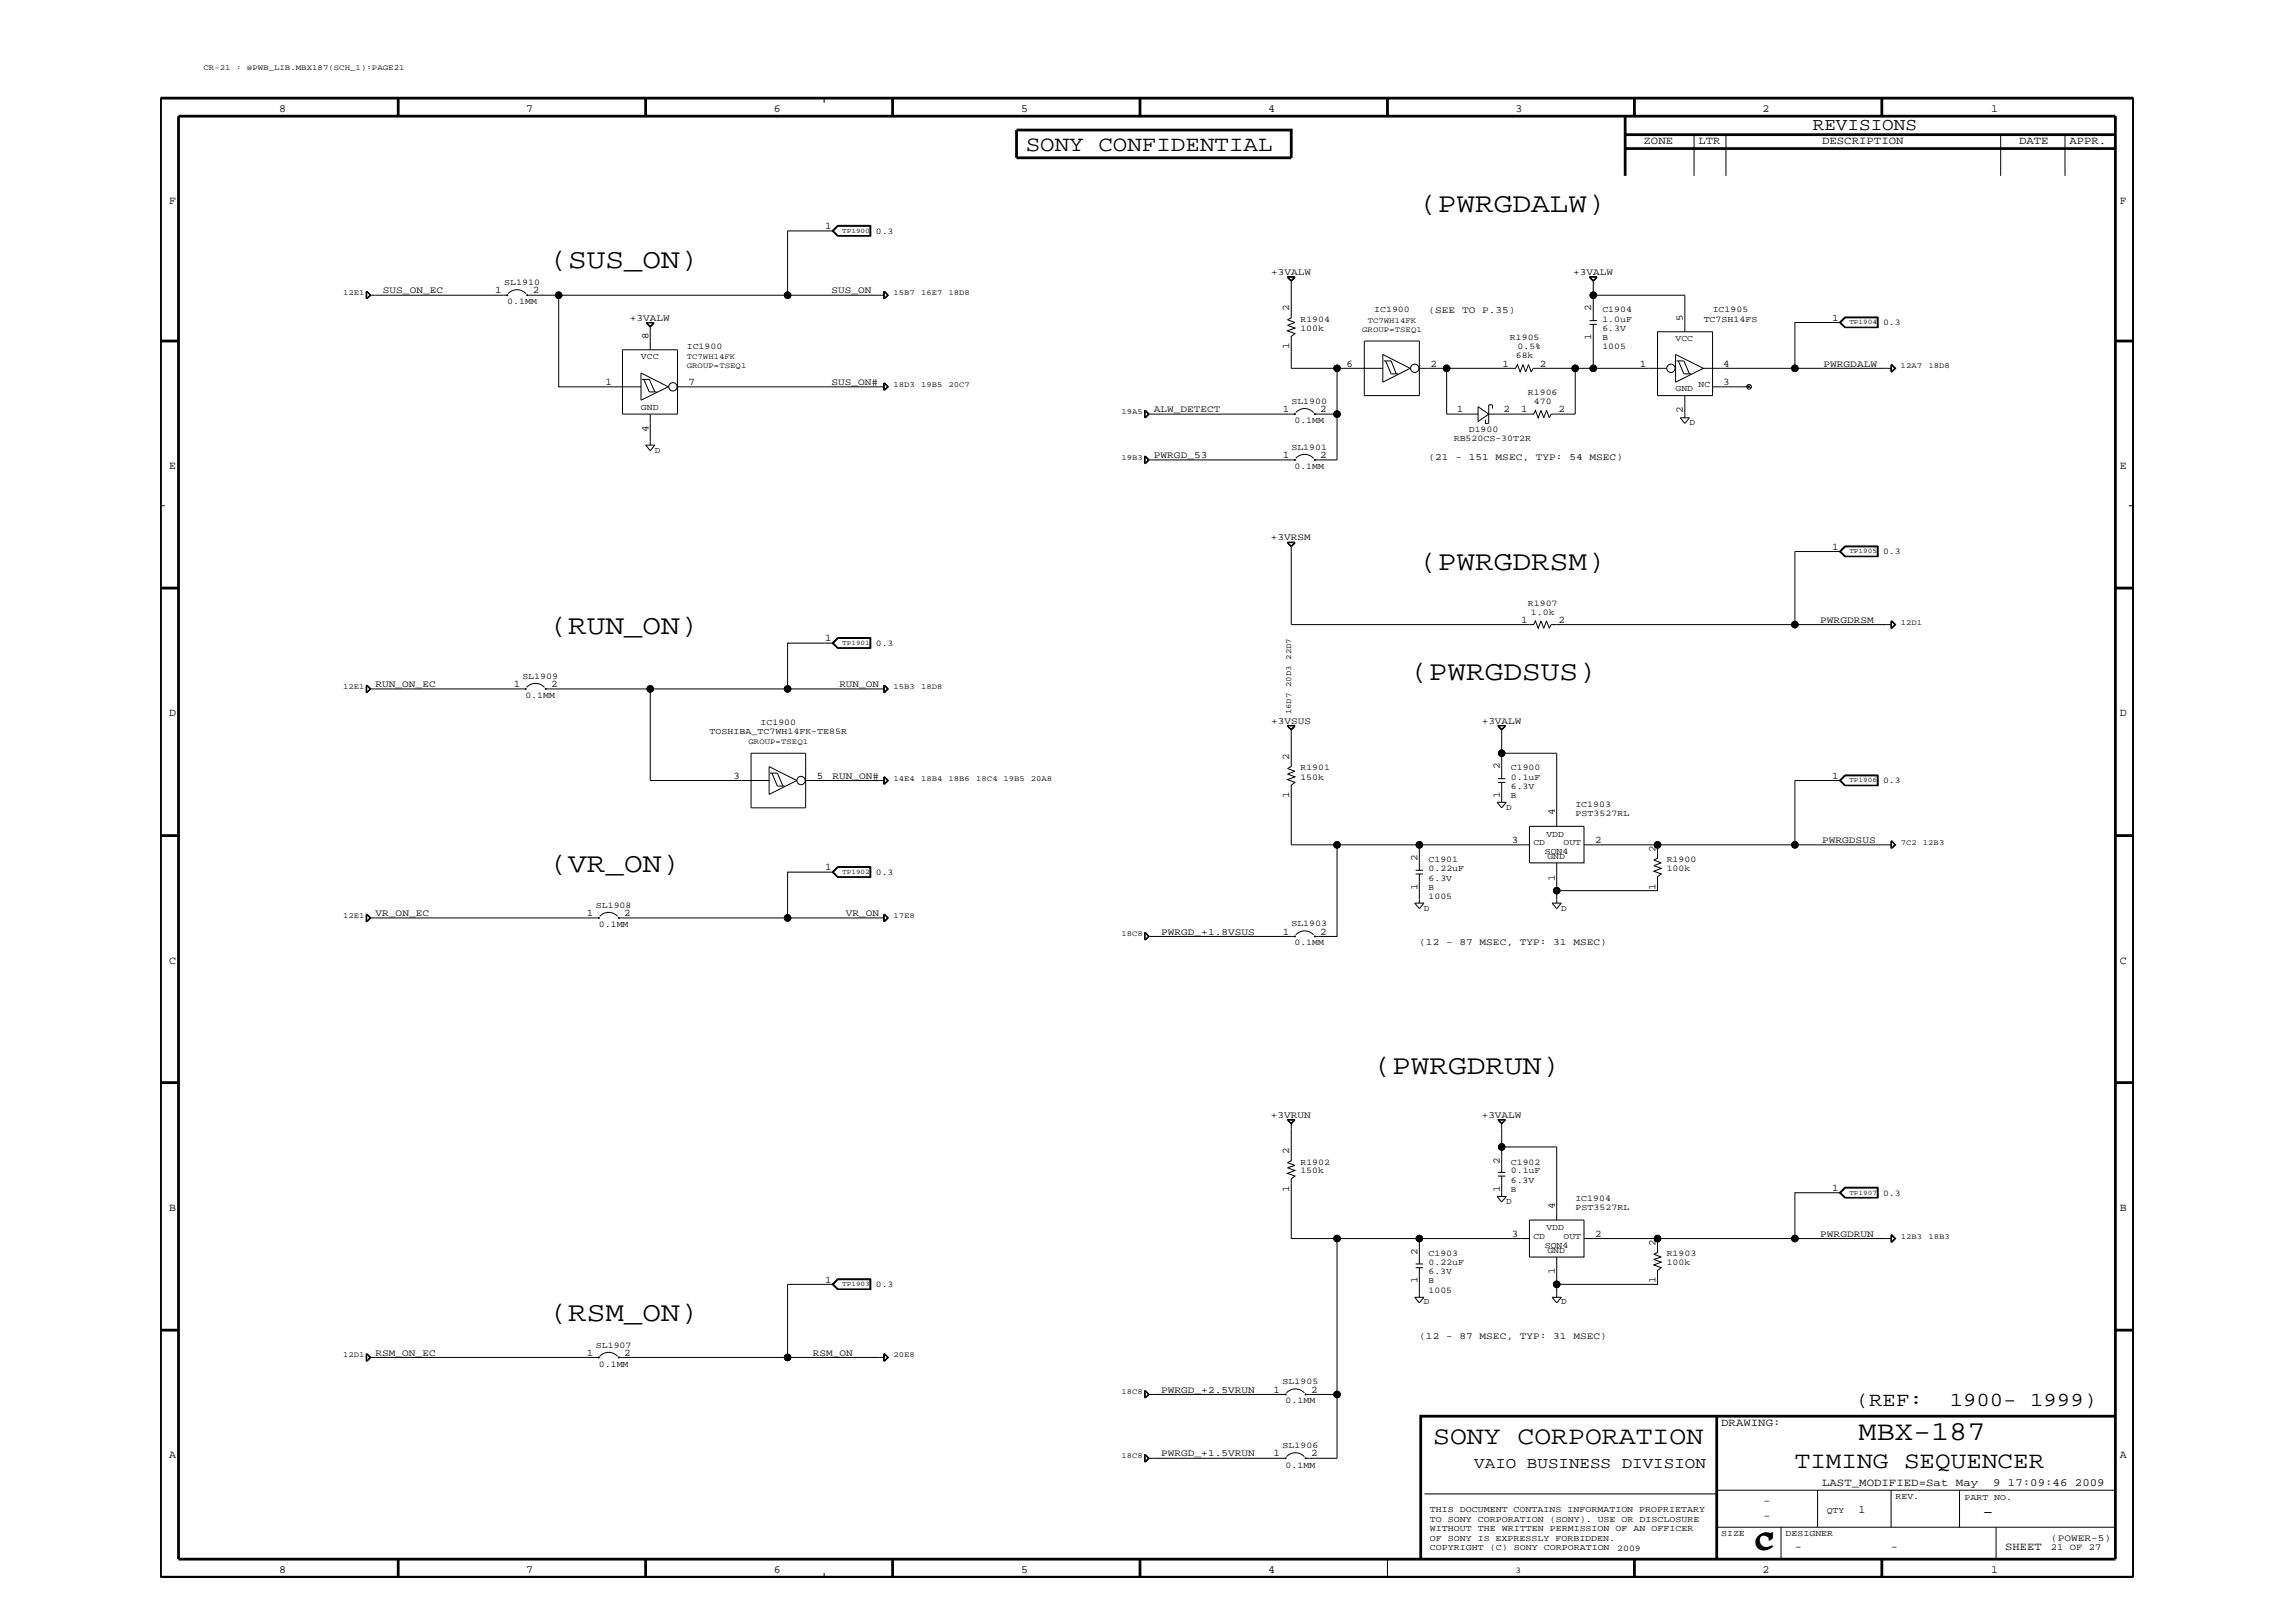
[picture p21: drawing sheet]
<svg xmlns="http://www.w3.org/2000/svg" width="420mm" height="297mm" viewBox="0 0 420 297" stroke-linecap="round" stroke-linejoin="round" font-family="sans-serif">
<defs><g id="words">
<g font-size="5.1">
<text x="259.8" y="38.9">(PWRGDALW)</text>
<text x="100.6" y="49">(SUS_ON)</text>
<text x="259.8" y="104.3">(PWRGDRSM)</text>
<text x="100.6" y="116">(RUN_ON)</text>
<text x="258.1" y="124.4">(PWRGDSUS)</text>
<text x="100.6" y="159.6">(VR_ON)</text>
<text x="251.5" y="196.5">(PWRGDRUN)</text>
<text x="100.6" y="241.8">(RSM_ON)</text>
</g>
<g font-size="5">
<text x="340.3" y="263.6">MBX-187</text>
<text x="321.3" y="283.6">C</text>
<text x="321.6" y="283.2">C</text>
</g>
<text font-size="4.7" x="262.4" y="264.4">SONY CORPORATION</text>
<text font-size="4.3" x="328.6" y="268.6">TIMING SEQUENCER</text>
<text font-size="4" x="187.8" y="27.5">SONY CONFIDENTIAL</text>
<g font-size="3.6">
<text x="339.8" y="257.3">(REF:</text>
<text x="357" y="257.3">1900- 1999)</text>
</g>
<g font-size="3.2">
<text x="331.9" y="23.8">REVISIONS</text>
<text x="363" y="277.6">-</text>
</g>
<text font-size="2.9" x="269.9" y="268.6">VAIO BUSINESS DIVISION</text>
<g font-size="2">
<text x="51.1" y="20.5">8</text>
<text x="96.3" y="20.5">7</text>
<text x="141.6" y="20.5">6</text>
<text x="186.9" y="20.5">5</text>
<text x="232.2" y="20.5">4</text>
<text x="277.5" y="20.5">3</text>
<text x="322.7" y="20.5">2</text>
<text x="364.6" y="20.5">1</text>
<text x="300.9" y="26.4">ZONE</text>
<text x="311" y="26.4">LTR</text>
<text x="333.6" y="26.4">DESCRIPTION</text>
<text x="369.7" y="26.4">DATE</text>
<text x="378.9" y="26.4">APPR.</text>
<text x="31" y="37.3">F</text>
<text x="388.1" y="37.3">F</text>
<text x="31" y="85.9">E</text>
<text x="388.1" y="85.9">E</text>
<text x="31" y="131.1">D</text>
<text x="388.1" y="131.1">D</text>
<text x="31" y="176.4">C</text>
<text x="388.1" y="176.4">C</text>
<text x="31" y="221.7">B</text>
<text x="388.1" y="221.7">B</text>
<text x="315.1" y="261.1">DRAWING:</text>
<text x="31" y="266.9">A</text>
<text x="388.1" y="266.9">A</text>
<text x="322.9" y="275.3">-</text>
<text x="333.6" y="272">LAST_MODIFIED=Sat May</text>
<text x="364.9" y="272">9 17:09:46 2009</text>
<text x="322.9" y="278.1">-</text>
<text x="340.3" y="277">1</text>
<text x="51.1" y="287.9">8</text>
<text x="96.3" y="287.9">7</text>
<text x="141.6" y="287.9">6</text>
<text x="186.9" y="287.9">5</text>
<text x="232.2" y="287.9">4</text>
<text x="322.7" y="287.9">2</text>
<text x="328.6" y="283.7">-</text>
<text x="346.2" y="283.7">-</text>
<text x="364.6" y="287.9">1</text>
<text x="367.1" y="283.7">SHEET</text>
</g>
<g font-size="1.9">
<text x="151" y="41.9">1</text>
<text x="90.7" y="53.7">1</text>
<text x="97.5" y="53.7">2</text>
<text x="236.1" y="57" transform="rotate(-90 236.1 57)">2</text>
<text x="291.3" y="57" transform="rotate(-90 291.3 57)">2</text>
<text x="308.1" y="58.7" transform="rotate(-90 308.1 58.7)">5</text>
<text x="335.4" y="58.7">1</text>
<text x="118.7" y="62.1" transform="rotate(-90 118.7 62.1)">8</text>
<text x="236.1" y="63.9" transform="rotate(-90 236.1 63.9)">1</text>
<text x="291.3" y="62.3" transform="rotate(-90 291.3 62.3)">1</text>
<text x="110.8" y="70.5">1</text>
<text x="126.1" y="70.5">7</text>
<text x="246.5" y="67.1">6</text>
<text x="261.9" y="67.1">2</text>
<text x="275.1" y="67.1">1</text>
<text x="281.9" y="67.1">2</text>
<text x="300.2" y="67.1">1</text>
<text x="315.5" y="67.1">4</text>
<text x="315.5" y="70.5">3</text>
<text x="234.9" y="75.5">1</text>
<text x="241.7" y="75.5">2</text>
<text x="266.7" y="75.5">1</text>
<text x="275.3" y="75.5">2</text>
<text x="278.5" y="75.5">1</text>
<text x="285.3" y="75.5">2</text>
<text x="308.1" y="75.6" transform="rotate(-90 308.1 75.6)">2</text>
<text x="118.7" y="79" transform="rotate(-90 118.7 79)">4</text>
<text x="234.9" y="83.8">1</text>
<text x="241.7" y="83.8">2</text>
<text x="335.4" y="100.6">1</text>
<text x="278.5" y="114">1</text>
<text x="285.3" y="114">2</text>
<text x="151" y="117.4">1</text>
<text x="94.1" y="125.8">1</text>
<text x="100.9" y="125.8">2</text>
<text x="134.3" y="142.5">3</text>
<text x="149.5" y="142.5">5</text>
<text x="236.1" y="139.1" transform="rotate(-90 236.1 139.1)">2</text>
<text x="274.6" y="140.8" transform="rotate(-90 274.6 140.8)">2</text>
<text x="335.4" y="142.5">1</text>
<text x="236.1" y="146.1" transform="rotate(-90 236.1 146.1)">1</text>
<text x="274.6" y="146.1" transform="rotate(-90 274.6 146.1)">1</text>
<text x="284.6" y="149.2" transform="rotate(-90 284.6 149.2)">4</text>
<text x="276.8" y="154.3">3</text>
<text x="292" y="154.3">2</text>
<text x="303.1" y="155.9" transform="rotate(-90 303.1 155.9)">2</text>
<text x="151" y="159.3">1</text>
<text x="259.5" y="157.6" transform="rotate(-90 259.5 157.6)">2</text>
<text x="284.6" y="161.1" transform="rotate(-90 284.6 161.1)">1</text>
<text x="107.4" y="167.7">1</text>
<text x="114.3" y="167.7">2</text>
<text x="259.5" y="162.8" transform="rotate(-90 259.5 162.8)">1</text>
<text x="303.1" y="162.8" transform="rotate(-90 303.1 162.8)">1</text>
<text x="234.9" y="171.1">1</text>
<text x="241.7" y="171.1">2</text>
<text x="236.1" y="211.3" transform="rotate(-90 236.1 211.3)">2</text>
<text x="274.6" y="213" transform="rotate(-90 274.6 213)">2</text>
<text x="236.1" y="218.1" transform="rotate(-90 236.1 218.1)">1</text>
<text x="274.6" y="218.1" transform="rotate(-90 274.6 218.1)">1</text>
<text x="284.6" y="221.3" transform="rotate(-90 284.6 221.3)">4</text>
<text x="335.4" y="218">1</text>
<text x="276.8" y="226.3">3</text>
<text x="292" y="226.3">2</text>
<text x="259.5" y="229.7" transform="rotate(-90 259.5 229.7)">2</text>
<text x="284.6" y="233.2" transform="rotate(-90 284.6 233.2)">1</text>
<text x="303.1" y="228" transform="rotate(-90 303.1 228)">2</text>
<text x="151" y="234.7">1</text>
<text x="259.5" y="234.9" transform="rotate(-90 259.5 234.9)">1</text>
<text x="303.1" y="234.9" transform="rotate(-90 303.1 234.9)">1</text>
<text x="107.4" y="248.1">1</text>
<text x="114.3" y="248.1">2</text>
<text x="233.2" y="254.9">1</text>
<text x="240" y="254.9">2</text>
<text x="233.2" y="266.6">1</text>
<text x="240" y="266.6">2</text>
</g>
<g font-size="1.8">
<text x="70.1" y="53.7">SUS_ON_EC</text>
<text x="152.2" y="53.7">SUS_ON</text>
<text x="232.7" y="50.3">+3VALW</text>
<text x="288" y="50.3">+3VALW</text>
<text x="115.3" y="58.7">+3VALW</text>
<text x="261.5" y="57.3">(SEE TO P.35)</text>
<text x="152.2" y="70.5">SUS_ON#</text>
<text x="333.8" y="67.1">PWRGDALW</text>
<text x="211.2" y="75.5">ALW_DETECT</text>
<text x="211.2" y="83.8">PWRGD_53</text>
<text x="261.5" y="84.2">(21 - 151 MSEC, TYP: 54 MSEC)</text>
<text x="232.7" y="98.9">+3VRSM</text>
<text x="333.2" y="114">PWRGDRSM</text>
<text x="68.7" y="125.8">RUN_ON_EC</text>
<text x="153.7" y="125.8">RUN_ON</text>
<text x="232.7" y="132.4">+3VSUS</text>
<text x="271.3" y="132.4">+3VALW</text>
<text x="152.4" y="142.5">RUN_ON#</text>
<text x="333.6" y="154.3">PWRGDSUS</text>
<text x="68.7" y="167.7">VR_ON_EC</text>
<text x="154.9" y="167.7">VR_ON</text>
<text x="212.6" y="171.1">PWRGD_+1.8VSUS</text>
<text x="259.8" y="173">(12 - 87 MSEC, TYP: 31 MSEC)</text>
<text x="232.7" y="204.6">+3VRUN</text>
<text x="271.3" y="204.6">+3VALW</text>
<text x="333.2" y="226.3">PWRGDRUN</text>
<text x="259.8" y="245.1">(12 - 87 MSEC, TYP: 31 MSEC)</text>
<text x="68.7" y="248.1">RSM_ON_EC</text>
<text x="148.8" y="248.1">RSM_ON</text>
<text x="212.6" y="254.9">PWRGD_+2.5VRUN</text>
<text x="212.6" y="266.6">PWRGD_+1.5VRUN</text>
<text x="375.5" y="282">(POWER-5)</text>
</g>
<text font-size="1.7" x="375.5" y="283.7">21 OF 27</text>
<g font-size="1.6">
<text x="160.4" y="42.8">0.3</text>
<text x="92.3" y="52.2">SL1910</text>
<text x="92.9" y="55.7">0.1MM</text>
<text x="238.1" y="58.9">R1904</text>
<text x="251.6" y="57.2">IC1900</text>
<text x="293.4" y="57.2">C1904</text>
<text x="293.4" y="58.9">1.0uF</text>
<text x="311.9" y="58.9">TC7SH14FS</text>
<text x="313.6" y="57.2">IC1905</text>
<text x="344.8" y="59.5">0.3</text>
<text x="117.3" y="65.7">VCC</text>
<text x="125.7" y="63.9">IC1900</text>
<text x="238.1" y="60.6">100k</text>
<text x="276.4" y="62.3">R1905</text>
<text x="277.5" y="65.6">68k</text>
<text x="277.8" y="63.9">0.5%</text>
<text x="293.4" y="63.9">1005</text>
<text x="293.4" y="60.6">6.3V</text>
<text x="293.4" y="62.3">B</text>
<text x="306.7" y="62.4">VCC</text>
<text x="306.7" y="71.6">GND</text>
<text x="311" y="70.8">NC</text>
<text x="117.3" y="75">GND</text>
<text x="236.4" y="73.9">SL1900</text>
<text x="237" y="77.5">0.1MM</text>
<text x="279.7" y="72.2">R1906</text>
<text x="280.8" y="73.9">470</text>
<text x="309.3" y="77.8">D</text>
<text x="119.9" y="82.8">D</text>
<text x="236.4" y="82.3">SL1901</text>
<text x="266.1" y="80.6">RB520CS-30T2R</text>
<text x="268.9" y="79">D1900</text>
<text x="237" y="85.9">0.1MM</text>
<text x="344.8" y="101.5">0.3</text>
<text x="279.7" y="110.9">R1907</text>
<text x="280.3" y="112.6">1.0k</text>
<text x="160.4" y="118.2">0.3</text>
<text x="95.6" y="124.2">SL1909</text>
<text x="96.2" y="127.8">0.1MM</text>
<text x="129.9" y="134.3">TOSHIBA_TC7WH14FK-TE85R</text>
<text x="139.2" y="132.6">IC1900</text>
<text x="238.1" y="141">R1901</text>
<text x="238.1" y="142.7">150k</text>
<text x="276.6" y="141">C1900</text>
<text x="276.6" y="142.7">0.1uF</text>
<text x="344.8" y="143.4">0.3</text>
<text x="275.8" y="148.2">D</text>
<text x="276.6" y="144.4">6.3V</text>
<text x="276.6" y="146.1">B</text>
<text x="288.4" y="147.7">IC1903</text>
<text x="288.5" y="149.4">PST3527RL</text>
<text x="280.8" y="154.7">CD</text>
<text x="283.1" y="153.1">VDD</text>
<text x="286.3" y="154.7">OUT</text>
<text x="160.4" y="160.1">0.3</text>
<text x="261.5" y="157.8">C1901</text>
<text x="261.5" y="159.5">0.22uF</text>
<text x="261.5" y="161.1">6.3V</text>
<text x="282.8" y="156.2">SON4</text>
<text x="283.3" y="157.3">GND</text>
<text x="305.1" y="157.8">R1900</text>
<text x="305.1" y="159.5">100k</text>
<text x="109.1" y="166.1">SL1908</text>
<text x="260.7" y="166.7">D</text>
<text x="261.5" y="162.8">B</text>
<text x="261.5" y="164.5">1005</text>
<text x="285.8" y="166.7">D</text>
<text x="109.6" y="169.7">0.1MM</text>
<text x="236.4" y="169.5">SL1903</text>
<text x="237" y="173">0.1MM</text>
<text x="238.1" y="213.1">R1902</text>
<text x="238.1" y="214.7">150k</text>
<text x="276.6" y="213.1">C1902</text>
<text x="276.6" y="214.7">0.1uF</text>
<text x="275.8" y="220.3">D</text>
<text x="276.6" y="218.1">B</text>
<text x="276.6" y="216.4">6.3V</text>
<text x="288.4" y="219.8">IC1904</text>
<text x="288.5" y="221.5">PST3527RL</text>
<text x="344.8" y="218.8">0.3</text>
<text x="280.8" y="226.9">CD</text>
<text x="283.1" y="225.2">VDD</text>
<text x="286.3" y="226.9">OUT</text>
<text x="261.5" y="229.9">C1903</text>
<text x="261.5" y="231.5">0.22uF</text>
<text x="261.5" y="233.2">6.3V</text>
<text x="282.8" y="228.4">SON4</text>
<text x="283.3" y="229.4">GND</text>
<text x="305.1" y="229.9">R1903</text>
<text x="305.1" y="231.5">100k</text>
<text x="160.4" y="235.6">0.3</text>
<text x="260.7" y="238.7">D</text>
<text x="261.5" y="234.9">B</text>
<text x="261.5" y="236.6">1005</text>
<text x="285.8" y="238.7">D</text>
<text x="109.1" y="246.7">SL1907</text>
<text x="109.6" y="250.1">0.1MM</text>
<text x="234.8" y="253.4">SL1905</text>
<text x="235.4" y="256.8">0.1MM</text>
<text x="234.8" y="265">SL1906</text>
<text x="235.4" y="268.6">0.1MM</text>
<text x="347" y="274.4">REV.</text>
<text x="359.7" y="274.5">PART NO.</text>
<text x="261.8" y="280.3">WITHOUT THE WRITTEN PERMISSION OF AN OFFICER</text>
<text x="261.8" y="276.7">THIS DOCUMENT CONTAINS INFORMATION PROPRIETARY</text>
<text x="261.8" y="278.6">TO SONY CORPORATION (SONY). USE OR DISCLOSURE</text>
<text x="315.1" y="281.1">SIZE</text>
<text x="326.9" y="281.1">DESIGNER</text>
<text x="334.4" y="277">QTY</text>
<text x="261.8" y="282.1">OF SONY IS EXPRESSLY FORBIDDEN.</text>
<text x="261.8" y="283.7">COPYRIGHT (C) SONY CORPORATION</text>
<text x="277.5" y="287.9">3</text>
<text x="296.1" y="283.8">2009</text>
</g>
<g font-size="1.4">
<text x="37.3" y="12.9">CR-21 : @PWB_LIB.MBX187(SCH_1):PAGE21</text>
<text x="62.8" y="54">12E1</text>
<text x="163.6" y="54">15B7</text>
<text x="168.7" y="54">16E7</text>
<text x="173.7" y="54">18D8</text>
<text x="250.4" y="59">TC7WH14FK</text>
<text x="125.7" y="65.7">TC7WH14FK</text>
<text x="249.4" y="60.7">GROUP=TSEQ1</text>
<text x="125.7" y="67.4">GROUP=TSEQ1</text>
<text x="163.6" y="70.8">18D3</text>
<text x="168.7" y="70.8">19B5</text>
<text x="173.7" y="70.8">20C7</text>
<text x="348" y="67.4">12A7</text>
<text x="353.1" y="67.4">18D8</text>
<text x="205.3" y="75.8">19A5</text>
<text x="205.3" y="84.2">19B3</text>
<text x="348" y="114.3">12D1</text>
<text x="236.4" y="125.8" transform="rotate(-90 236.4 125.8)">20D3</text>
<text x="236.4" y="120.8" transform="rotate(-90 236.4 120.8)">22D7</text>
<text x="62.8" y="126.1">12E1</text>
<text x="163.6" y="126.1">15B3</text>
<text x="168.7" y="126.1">18D8</text>
<text x="236.4" y="130.8" transform="rotate(-90 236.4 130.8)">16D7</text>
<text x="137" y="136.2">GROUP=TSEQ1</text>
<text x="163.6" y="142.9">14E4</text>
<text x="168.7" y="142.9">18B4</text>
<text x="173.7" y="142.9">18B6</text>
<text x="178.7" y="142.9">18C4</text>
<text x="183.7" y="142.9">19B5</text>
<text x="188.7" y="142.9">20A8</text>
<text x="348" y="154.6">7C2</text>
<text x="352" y="154.6">12B3</text>
<text x="62.8" y="168">12E1</text>
<text x="163.6" y="168">17E8</text>
<text x="205.3" y="171.4">18C8</text>
<text x="348" y="226.7">12B3</text>
<text x="353.1" y="226.7">18B3</text>
<text x="62.8" y="248.4">12D1</text>
<text x="163.6" y="248.4">20E8</text>
<text x="205.3" y="255.2">18C8</text>
<text x="205.3" y="266.9">18C8</text>
</g>
<g font-size="1.3">
<text x="154.2" y="42.6">TP1900</text>
<text x="338.6" y="59.4">TP1904</text>
<text x="338.6" y="101.3">TP1905</text>
<text x="154.2" y="118.1">TP1901</text>
<text x="338.6" y="143.2">TP1906</text>
<text x="154.2" y="160">TP1902</text>
<text x="338.6" y="218.6">TP1907</text>
<text x="154.2" y="235.4">TP1903</text>
</g>
</g></defs>
<g fill="none" stroke="#000" stroke-width=".18">
<path d="M150.9 18v.8M310.2 24.6v7.6M316 24.6v7.6M366.3 24.6v7.6M378.1 24.6v7.6M67.1 53.4v1.2h.1M67.1 53.4h.1M67.1 53.4l.6 .6-.5 .5zM67.2 53.4l.6 .6-.6 .6M67.2 53.4l.7 .6M67.9 54h25M67.9 54l-.7 .6"/>
<path d="M93 53.7a2.2 2.2 0 0 1 3.3 0M96.5 54h5.8v16.8h15.1M102.3 54h59.5M118.4 59h1.3v.2l-.7 .7-.6-.7zM118.5 59.1l1.1 .1-.6 .5-.5-.5M118.5 59h1.1v.2l-.6 .6-.5-.6zM119 59.9v4.1M152.6 42.3h-8.4v11.7M153.3 41.2h6.1v2h-6.1l-1-.9zM153.3 41.3h6.1v1.9h-6.1l-.8-.9zM153.4 41.4h5.9v1.7h-5.9l-.8-.8zM161.8 53.4h.2"/>
<path d="M161.8 53.4v1.2h.2M161.9 53.4l.6 .6-.5 .5zM162 53.4l.6 .6-.6 .6M162 53.4l.7 .6-.7 .6M235.7 50.6h1.4v.2l-.7 .7-.7-.7zM235.8 50.6h1.2v.2l-.6 .6-.6-.6zM235.8 50.7h1.1l-.5 .6-.6-.5M236.4 51.5v6.7l-.7 .3 1.4 .5-1.4 .5 1.4 .5-1.4 .6 1.4 .5-.7 .5v5.8h16.8M291 50.6h1.4v.2l-.7 .7-.7-.7zM291 59.4h1.4M291 58.7h1.4M291.1 50.6h1.2v.2l-.6 .6-.6-.6z"/>
<path d="M291.7 54h16.8v6.7M291.7 51.5v7.2M291.7 59.4v8M292.3 50.7h-1.1l.5 .6 .6-.5M337 59h-8.4v8.4h17.6M337.8 58.1h6v1.9h-6l-.9-1zM337.8 58h6.1v2h-6.1l-1.1-1zM337.8 58.2h5.9v1.7h-5.9l-.8-.9zM114 64h10v11.8h-10zM117.4 68.3l5 2.5-5 2.5zM117.5 69.4h1.4l1 2.3M117.9 69.4l1 2.3h1.3"/>
<path d="M119 75.8v5.7M124 70.8h37.8M161.8 70.1h.2M161.8 70.1v1.3h.2M161.9 70.2l.6 .6-.5 .5zM162 70.1l.6 .7-.6 .6M162 70.1l.7 .7-.7 .6M209.6 75.1h.1l.7 .7-.7 .7h-.1zM209.6 75.2h.1l.6 .6-.6 .6h-.1zM209.6 75.3l.6 .5-.5 .5zM210.4 75.8h26.7M237.2 75.5a2.2 2.2 0 0 1 3.3 0"/>
<path d="M240.7 75.8h4.1M244.8 67.4v16.8h-4.1M249.8 62.4h10.1v10h-10.1zM253.2 64.9l5 2.5-5 2.5zM253.3 66.1h1.4l.9 2.3M253.7 66.1l1 2.3h1.3M259.9 67.4h17.6l.3-.7 .5 1.4 .5-1.4 .5 1.4 .5-1.4 .5 1.4 .4-.7h7.7v8.4h-4.4l-.3 .7-.6-1.4-.5 1.4-.5-1.4-.5 1.4-.5-1.4-.3 .7h-8.2M264.9 67.4v8.4h5.7M270.6 74.4l2 1.4-2 1.3zM273.2 74.8v-.7h-.6v3.4h-.6v-.7M288.4 67.4h16.8M303.5 60.7h10v11.7h-10z"/>
<path d="M306.8 64.9l5 2.5-5 2.5zM306.9 66.1h1.4l1 2.3M307.3 66.1l1 2.3h1.3M307.6 76.5h1.7l-.8 1zM308.5 72.4v4.1M311.8 67.4h16.8M313.5 70.8h6.7M319.9 70.5l.7 .5M320.6 70.5l-.7 .5M346.2 66.7h.2l.7 .7-.7 .7h-.2zM346.2 66.8h.2l.6 .6-.6 .6h-.2zM346.3 66.9l.6 .5-.5 .5z"/>
<path d="M29.4 92.6h.7M118.2 81.5h1.7l-.9 1zM209.6 83.5h.1l.7 .7-.7 .7h-.1zM209.6 83.6h.1l.6 .6-.6 .6h-.1zM209.6 83.7l.6 .5-.5 .5zM210.4 84.2h26.7M235.7 99.2h1.4v.2l-.7 .7-.7-.7zM235.8 99.2h1.2v.2l-.6 .6-.6-.6zM235.8 99.3h1.1l-.5 .6-.6-.5M237.2 83.9a2.2 2.2 0 0 1 3.3 0M337.8 99.9h6.1v2h-6.1l-1.1-1zM389.7 92.6h.9"/>
<path d="M152.6 117.7h-8.4v8.4h17.6M152.6 117.7l.8-.8h5.9v1.7h-5.9zM153.3 116.7h6.1v1.9h-6.1l-1-.9zM153.3 116.8h6.1v1.8h-6.1l-.8-.9zM236.4 100.1v14.2h44.4l.3-.7 .5 1.4 .5-1.4 .5 1.4 .5-1.4 .6 1.4 .3-.7h62.2M337 100.9l.8-.8h5.9v1.7h-5.9zM337 100.9h-8.4v13.4M337.8 100h6v1.9h-6l-.9-1zM346.2 113.6h.2l.7 .7-.7 .7h-.2zM346.2 113.7h.2l.6 .6-.6 .6h-.2zM346.3 113.8l.6 .5-.5 .6zM67.1 125.4h.1l.7 .7-.7 .7h-.1z"/>
<path d="M67.1 125.5h.1l.6 .6-.6 .6h-.1zM67.1 125.6l.6 .5-.5 .5zM67.9 126.1h28.4M96.4 125.8a2.2 2.2 0 0 1 3.3 0M99.9 126.1h44.3M119 126.1v16.8h21.8M137.5 137.9h10v9.9h-10zM161.8 125.5h.2l.6 .6-.6 .6h-.2zM161.8 125.4h.2l.7 .7-.7 .7h-.2zM161.9 125.6l.6 .5-.5 .5zM235.7 132.8h1.4v.1l-.7 .7-.7-.7zM235.8 132.8h1.2v.1l-.6 .6-.6-.6z"/>
<path d="M235.8 132.9h1.1l-.5 .6-.6-.6M236.4 133.6v6.7l-.7 .4 1.4 .5-1.4 .5 1.4 .5-1.4 .5 1.4 .5-.7 .5v10.9h8.4M274.3 132.8h1.3v.1l-.7 .7-.6-.7zM274.3 132.8h1.2v.1l-.6 .6-.6-.6zM274.9 133.6v4.3M275.5 132.9h-1.1l.5 .6 .6-.6M140.8 140.3l5.1 2.6-5.1 2.5zM141 141.5h1.3l1 2.4M141.3 141.5l1 2.4h1.4M147.5 142.9h14.3M152.6 159.6h-8.4v8.4h17.6M152.6 159.6l.8-.8h5.9v1.7h-5.9z"/>
<path d="M153.3 158.6h6.1v1.9h-6.1l-1-.9zM153.3 158.7h6.1v1.8h-6.1l-.8-.9zM161.8 142.3h.2l.6 .6-.6 .5h-.2zM161.8 142.2h.2l.7 .7-.7 .6h-.2zM161.9 142.3l.6 .6-.5 .5zM259.2 160h1.3M259.2 159.3h1.3M259.9 154.6h-15.1v16.8h-4.1M259.9 160v5.3M274.1 146.8h1.7l-.9 1zM274.3 143.2h1.3M274.3 142.5h1.3"/>
<path d="M274.9 142.5v-4.6h10.1v13.3M274.9 143.2v3.6M280 151.2h10v6.7h-10zM280 154.6h-20.1v4.7M290 154.6h13.5M328.6 154.6h-25.1v2.5l-.7 .3 1.3 .5-1.3 .5 1.3 .5-1.3 .5 1.3 .6-.6 .5v2.5h-18.5v-5.1M328.6 154.6h17.6M337 142.9l.8-.9h5.9v1.7h-5.9zM337 142.9h-8.4v11.7M337.8 141.9h6v1.9h-6l-.9-.9zM337.8 141.8h6.1v2h-6.1l-1.1-.9zM346.2 153.9h.2l.6 .7-.6 .6h-.2z"/>
<path d="M346.2 153.9h.2l.7 .7-.7 .6h-.2zM346.3 154l.6 .6-.5 .5zM67.1 167.3h.1l.7 .7-.7 .7h-.1zM67.1 167.4h.1l.6 .6-.6 .6h-.1zM67.1 167.5l.6 .5-.5 .5zM67.9 168h41.8M109.8 167.7a2.2 2.2 0 0 1 3.3 0M113.3 168h30.9M161.8 167.4h.2l.6 .6-.6 .6h-.2zM161.8 167.3h.2l.7 .7-.7 .7h-.2zM161.9 167.5l.6 .5-.5 .5zM209.6 172h.1"/>
<path d="M209.6 170.8l.6 .6-.5 .5zM209.7 170.7h-.1v1.3M209.7 170.7l.6 .7-.6 .6M209.7 170.7l.7 .7M210.4 171.4h26.7M210.4 171.4l-.7 .6M237.2 171.1a2.2 2.2 0 0 1 3.3 0M259 165.3h1.7l-.8 1zM284.2 165.3h1.7l-.9 1zM285 163v2.3M235.7 204.9l1.4 .1-.7 .7zM235.8 205h1.1"/>
<path d="M235.8 205l.6 .7M235.9 204.9l-.1 .1M236.4 205.7v6.8l-.7 .3 1.4 .5-1.4 .4 1.4 .5-1.4 .5 1.4 .5-.7 .6v10.9h8.4v28.5M236.9 205l-.5 .6-.6-.6M237 204.9l-.6 .8M237 204.9l-1.2 .1M237 204.9l-.1 .1M274.1 219h1.7l-.9 1zM274.3 215.2h1.3M274.3 214.6h1.3M274.4 205h1.1M274.5 204.9l-.1 .1"/>
<path d="M274.9 209.9h10.1v13.4M274.9 205.7v8.9M274.9 215.2v3.8M275.5 205l-1.2-.1 .6 .8M275.5 205l-.6 .6-.5-.6M275.5 205l-.6 .7M275.6 204.9l-.1 .1M275.6 204.9h-1.3l.6 .8M275.6 204.9l-.7 .8M337 218.3l.8-.9h5.9v1.7h-5.9zM337 218.3h-8.4v8.4h17.6M337.8 217.4h6v1.8h-6l-.9-.9z"/>
<path d="M337.8 217.3h6.1v1.9h-6.1l-1.1-.9zM152.6 235.1h-8.4v13.3h17.6M152.6 235.1l.8-.9h5.9v1.7h-5.9zM153.3 234h6.1v2h-6.1l-1-.9zM153.3 234.1h6.1v1.9h-6.1l-.8-.9zM244.8 226.7h15.1M259 237.4h1.7l-.8 1zM259.2 232h1.3M259.2 231.3h1.3M259.9 232v5.4M280 223.3h10v6.8h-10zM280 226.7h-20.1v4.6"/>
<path d="M284.2 237.4h1.7l-.9 1zM285 235.1v2.3M290 226.7h13.5M328.6 226.7h-25.1v2.5l-.7 .4 1.3 .5-1.3 .4 1.3 .5-1.3 .5 1.3 .5-.6 .5v2.6h-18.5v-5M346.2 226h.2l.7 .7-.7 .7h-.2zM346.2 226.1h.2l.6 .6-.6 .6h-.2zM346.3 226.2l.6 .5-.5 .5zM67.1 247.8h.1l.7 .6-.7 .7h-.1zM67.1 247.8h.1l.6 .6-.6 .6h-.1zM67.2 249l.5-.6-.6-.5v1.1M67.9 248.4h41.8M109.8 248.2a2.2 2.2 0 0 1 3.3 0"/>
<path d="M113.3 248.4h30.9M161.8 247.8h.2l.6 .6-.6 .6h-.2zM161.8 247.8h.2l.7 .6-.7 .7h-.2zM161.9 247.9l.6 .5-.5 .6zM209.6 255.8h.1M209.6 254.6l.6 .6-.5 .5zM209.7 254.5h-.1v1.3M209.7 254.5l.6 .7-.6 .6M209.7 254.5l.7 .7M210.4 255.2h25M210.4 255.2l-.7 .6M235.5 254.9a2.2 2.2 0 0 1 3.3 0"/>
<path d="M239 255.2h5.8M244.8 255.2v11.7h-5.8M209.6 266.2h.1l.7 .7-.7 .7h-.1zM209.6 266.3h.1l.6 .6-.6 .6h-.1zM209.6 266.4l.6 .5-.5 .5zM210.4 266.9h25M235.5 266.6a2.2 2.2 0 0 1 3.3 0M260.8 273.4h53.5M314.3 279.5h73M314.3 272.7h73M326.1 279.5v5.9M332.8 272.7v6.8"/>
<path d="M346.2 272.7v6.8M358.8 272.7v6.8M365.4 279.5v5.9M150.9 287.9v.8M254 285.4v3.3"/>
<circle cx="92.9" cy="54" r=".08"/>
<circle cx="96.5" cy="54" r=".08"/>
<circle cx="102.3" cy="54" r=".59"/>
<circle cx="144.2" cy="54" r=".59"/>
<circle cx="291.7" cy="54" r=".59"/>
<circle cx="123.2" cy="70.8" r=".76"/>
<circle cx="237.1" cy="75.8" r=".08"/>
<circle cx="240.7" cy="75.8" r=".08"/>
<circle cx="244.8" cy="75.8" r=".59"/>
<circle cx="244.8" cy="67.4" r=".59"/>
<circle cx="259" cy="67.4" r=".76"/>
<circle cx="264.9" cy="67.4" r=".59"/>
<circle cx="288.4" cy="67.4" r=".59"/>
<circle cx="291.7" cy="67.4" r=".59"/>
<circle cx="305.9" cy="67.4" r=".76"/>
<circle cx="320.2" cy="70.8" r=".42"/>
<circle cx="328.6" cy="67.4" r=".59"/>
<circle cx="237.1" cy="84.2" r=".08"/>
<circle cx="240.7" cy="84.2" r=".08"/>
<circle cx="328.6" cy="114.3" r=".59"/>
<circle cx="96.3" cy="126.1" r=".08"/>
<circle cx="99.9" cy="126.1" r=".08"/>
<circle cx="119" cy="126.1" r=".59"/>
<circle cx="144.2" cy="126.1" r=".59"/>
<circle cx="274.9" cy="137.9" r=".59"/>
<circle cx="146.7" cy="142.9" r=".76"/>
<circle cx="244.8" cy="154.6" r=".59"/>
<circle cx="259.9" cy="154.6" r=".59"/>
<circle cx="303.5" cy="154.6" r=".59"/>
<circle cx="328.6" cy="154.6" r=".59"/>
<circle cx="109.6" cy="168" r=".08"/>
<circle cx="113.3" cy="168" r=".08"/>
<circle cx="144.2" cy="168" r=".59"/>
<circle cx="237.1" cy="171.4" r=".08"/>
<circle cx="240.7" cy="171.4" r=".08"/>
<circle cx="285" cy="163" r=".59"/>
<circle cx="274.9" cy="209.9" r=".59"/>
<circle cx="244.8" cy="226.7" r=".59"/>
<circle cx="259.9" cy="226.7" r=".59"/>
<circle cx="285" cy="235.1" r=".59"/>
<circle cx="303.5" cy="226.7" r=".59"/>
<circle cx="328.6" cy="226.7" r=".59"/>
<circle cx="109.6" cy="248.4" r=".08"/>
<circle cx="113.3" cy="248.4" r=".08"/>
<circle cx="144.2" cy="248.4" r=".59"/>
<circle cx="235.4" cy="255.2" r=".08"/>
<circle cx="239" cy="255.2" r=".08"/>
<circle cx="244.8" cy="255.2" r=".59"/>
<circle cx="235.4" cy="266.9" r=".08"/>
<circle cx="239" cy="266.9" r=".08"/>
</g>
<g fill="none" stroke="#000" stroke-width=".51">
<path d="M29.4 18h361.2v270.7h-361.2zM72.9 18v3.3M118.2 18v3.3M163.4 18v3.3M208.7 18v3.3M254 18v3.3M299.2 18v3.3M344.5 18v3.3M32.7 21.3h354.6v264.1h-354.6zM186.1 23.8h50.3v5.1h-50.3zM297.5 21.3v10.9M297.5 27.2h89.8"/>
<path d="M297.5 24.6h89.8M29.4 62.4h3.3M387.3 62.4h3.3M29.4 107.6h3.3M387.3 107.6h3.3M29.4 152.9h3.3M387.3 152.9h3.3M29.4 198.1h3.3M387.3 198.1h3.3M29.4 243.4h3.3M314.3 259v26.4M387.3 243.4h3.3"/>
<path d="M387.3 259.2h-127.2v26.1M72.9 285.4v3.3M118.2 285.4v3.3M163.4 285.4v3.3M208.7 285.4v3.3M299.2 285.4v3.3M344.5 285.4v3.3"/>
</g>
<g fill="#000">
<circle cx="102.3" cy="54" r=".59"/>
<circle cx="144.2" cy="54" r=".59"/>
<circle cx="291.7" cy="54" r=".59"/>
<circle cx="244.8" cy="75.8" r=".59"/>
<circle cx="244.8" cy="67.4" r=".59"/>
<circle cx="264.9" cy="67.4" r=".59"/>
<circle cx="288.4" cy="67.4" r=".59"/>
<circle cx="291.7" cy="67.4" r=".59"/>
<circle cx="328.6" cy="67.4" r=".59"/>
<circle cx="328.6" cy="114.3" r=".59"/>
<circle cx="119" cy="126.1" r=".59"/>
<circle cx="144.2" cy="126.1" r=".59"/>
<circle cx="274.9" cy="137.9" r=".59"/>
<circle cx="244.8" cy="154.6" r=".59"/>
<circle cx="259.9" cy="154.6" r=".59"/>
<circle cx="303.5" cy="154.6" r=".59"/>
<circle cx="328.6" cy="154.6" r=".59"/>
<circle cx="144.2" cy="168" r=".59"/>
<circle cx="285" cy="163" r=".59"/>
<circle cx="274.9" cy="209.9" r=".59"/>
<circle cx="244.8" cy="226.7" r=".59"/>
<circle cx="259.9" cy="226.7" r=".59"/>
<circle cx="285" cy="235.1" r=".59"/>
<circle cx="303.5" cy="226.7" r=".59"/>
<circle cx="328.6" cy="226.7" r=".59"/>
<circle cx="144.2" cy="248.4" r=".59"/>
<circle cx="244.8" cy="255.2" r=".59"/>
</g>
<use href="#words"/>
</svg>
